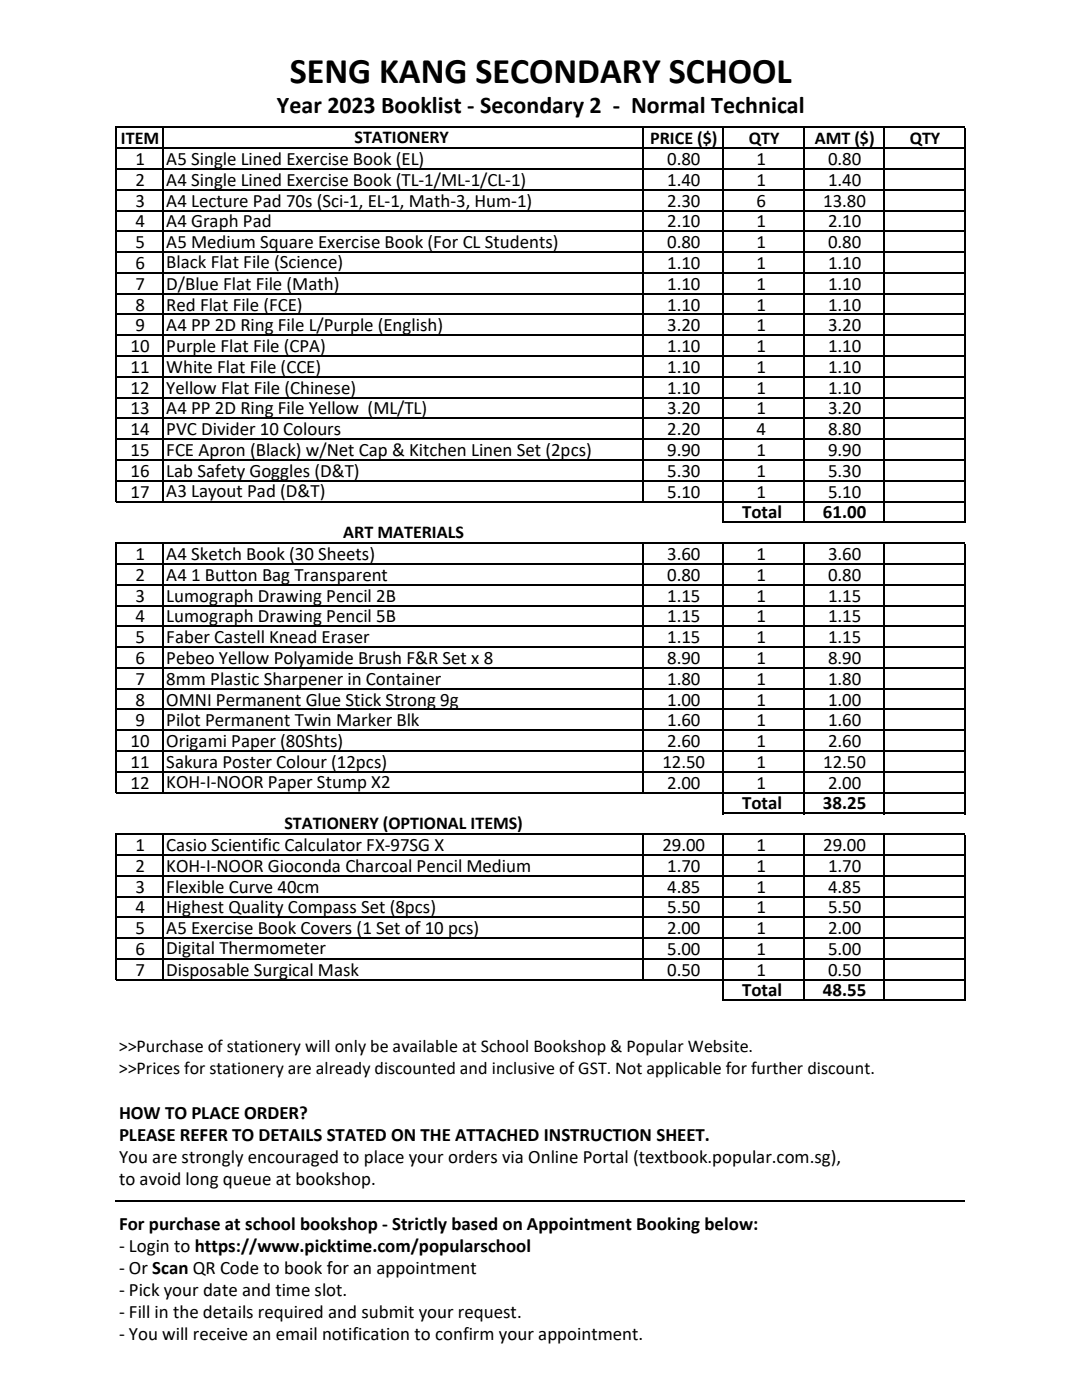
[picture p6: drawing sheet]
<svg xmlns="http://www.w3.org/2000/svg" width="216mm" height="279mm" viewBox="0 0 216 279" stroke-linecap="round" stroke-linejoin="round" font-family="sans-serif">
<defs><g id="words">
<text font-size="7.2" x="57.8" y="16.5">SENG KANG SECONDARY SCHOOL</text>
<text font-size="4.8" x="55.2" y="22.5">Year 2023 Booklist - Secondary 2 - Normal Technical</text>
<g font-size="3.8">
<text x="27" y="32.9">1</text>
<text x="33.2" y="32.9">A5 Single Lined Exercise Book (EL)</text>
<text x="133.1" y="32.9">0.80</text>
<text x="151" y="32.9">1</text>
<text x="165.2" y="32.9">0.80</text>
<text x="27" y="37.1">2</text>
<text x="27" y="41.2">3</text>
<text x="33.2" y="37.1">A4 Single Lined Exercise Book (TL-1/ML-1/CL-1)</text>
<text x="33.2" y="41.2">A4 Lecture Pad 70s (Sci-1, EL-1, Math-3, Hum-1)</text>
<text x="133.1" y="37.1">1.40</text>
<text x="133.1" y="41.2">2.30</text>
<text x="151" y="37.1">1</text>
<text x="151" y="41.2">6</text>
<text x="164.3" y="41.2">13.80</text>
<text x="165.2" y="37.1">1.40</text>
<text x="27" y="45.4">4</text>
<text x="33.2" y="45.4">A4 Graph Pad</text>
<text x="133.1" y="45.4">2.10</text>
<text x="151" y="45.4">1</text>
<text x="165.2" y="45.4">2.10</text>
<text x="27" y="49.5">5</text>
<text x="27" y="53.7">6</text>
<text x="33.2" y="49.5">A5 Medium Square Exercise Book (For CL Students)</text>
<text x="33.2" y="53.5">Black Flat File (Science)</text>
<text x="133.1" y="49.5">0.80</text>
<text x="133.1" y="53.7">1.10</text>
<text x="151" y="49.5">1</text>
<text x="151" y="53.7">1</text>
<text x="165.2" y="49.5">0.80</text>
<text x="165.2" y="53.7">1.10</text>
<text x="27" y="57.8">7</text>
<text x="33.2" y="57.8">D/Blue Flat File (Math)</text>
<text x="133.1" y="57.8">1.10</text>
<text x="151" y="57.8">1</text>
<text x="165.2" y="57.8">1.10</text>
<text x="27" y="62">8</text>
<text x="33.2" y="62">Red Flat File (FCE)</text>
<text x="133.1" y="62">1.10</text>
<text x="151" y="62">1</text>
<text x="165.2" y="62">1.10</text>
<text x="26" y="70.3">10</text>
<text x="27" y="66.1">9</text>
<text x="33.2" y="66.1">A4 PP 2D Ring File L/Purple (English)</text>
<text x="33.2" y="70.3">Purple Flat File (CPA)</text>
<text x="133.1" y="66.1">3.20</text>
<text x="133.1" y="70.3">1.10</text>
<text x="151" y="66.1">1</text>
<text x="151" y="70.3">1</text>
<text x="165.2" y="66.1">3.20</text>
<text x="165.2" y="70.3">1.10</text>
<text x="26" y="74.4">11</text>
<text x="33.2" y="74.4">White Flat File (CCE)</text>
<text x="133.1" y="74.4">1.10</text>
<text x="151" y="74.4">1</text>
<text x="165.2" y="74.4">1.10</text>
<text x="26" y="78.6">12</text>
<text x="26" y="82.7">13</text>
<text x="33.2" y="78.6">Yellow Flat File (Chinese)</text>
<text x="33.2" y="82.7">A4 PP 2D Ring File Yellow (ML/TL)</text>
<text x="133.1" y="78.6">1.10</text>
<text x="133.1" y="82.7">3.20</text>
<text x="151" y="78.6">1</text>
<text x="151" y="82.7">1</text>
<text x="165.2" y="78.6">1.10</text>
<text x="165.2" y="82.7">3.20</text>
<text x="26" y="86.9">14</text>
<text x="33.2" y="86.9">PVC Divider 10 Colours</text>
<text x="133.1" y="86.9">2.20</text>
<text x="151" y="86.9">4</text>
<text x="165.2" y="86.9">8.80</text>
<text x="26" y="91">15</text>
<text x="26" y="95.2">16</text>
<text x="33.2" y="91">FCE Apron (Black) w/Net Cap &amp; Kitchen Linen Set (2pcs)</text>
<text x="33.2" y="95.2">Lab Safety Goggles (D&amp;T)</text>
<text x="133.1" y="91">9.90</text>
<text x="133.1" y="95.2">5.30</text>
<text x="151" y="91">1</text>
<text x="151" y="95.2">1</text>
<text x="165.2" y="91">9.90</text>
<text x="165.2" y="95.2">5.30</text>
<text x="26" y="99.3">17</text>
<text x="33.2" y="99.1">A3 Layout Pad (D&amp;T)</text>
<text x="133.1" y="99.3">5.10</text>
<text x="151" y="99.3">1</text>
<text x="165.2" y="99.3">5.10</text>
<text x="148.1" y="103.5">Total</text>
<text x="164.2" y="103.5">61.00</text>
<text x="27" y="111.8">1</text>
<text x="33.2" y="111.8">A4 Sketch Book (30 Sheets)</text>
<text x="133.1" y="111.8">3.60</text>
<text x="151" y="111.8">1</text>
<text x="165.2" y="111.8">3.60</text>
<text x="27" y="115.9">2</text>
<text x="33.2" y="115.9">A4 1 Button Bag Transparent</text>
<text x="133.1" y="115.9">0.80</text>
<text x="151" y="115.9">1</text>
<text x="165.2" y="115.9">0.80</text>
<text x="27" y="120.1">3</text>
<text x="27" y="124.2">4</text>
<text x="33.2" y="120.1">Lumograph Drawing Pencil 2B</text>
<text x="33.2" y="124.2">Lumograph Drawing Pencil 5B</text>
<text x="133.1" y="120.1">1.15</text>
<text x="133.1" y="124.2">1.15</text>
<text x="151" y="120.1">1</text>
<text x="151" y="124.2">1</text>
<text x="165.2" y="120.1">1.15</text>
<text x="165.2" y="124.2">1.15</text>
<text x="27" y="128.4">5</text>
<text x="33.2" y="128.2">Faber Castell Knead Eraser</text>
<text x="133.1" y="128.4">1.15</text>
<text x="151" y="128.4">1</text>
<text x="165.2" y="128.4">1.15</text>
<text x="27" y="132.5">6</text>
<text x="27" y="136.7">7</text>
<text x="33.2" y="132.5">Pebeo Yellow Polyamide Brush F&amp;R Set x 8</text>
<text x="33.2" y="136.7">8mm Plastic Sharpener in Container</text>
<text x="133.1" y="132.5">8.90</text>
<text x="133.1" y="136.7">1.80</text>
<text x="151" y="132.5">1</text>
<text x="151" y="136.7">1</text>
<text x="165.2" y="132.5">8.90</text>
<text x="165.2" y="136.7">1.80</text>
<text x="27" y="140.8">8</text>
<text x="33.2" y="140.8">OMNI Permanent Glue Stick Strong 9g</text>
<text x="133.1" y="140.8">1.00</text>
<text x="151" y="140.8">1</text>
<text x="165.2" y="140.8">1.00</text>
<text x="26" y="149.1">10</text>
<text x="27" y="144.9">9</text>
<text x="33.2" y="144.9">Pilot Permanent Twin Marker Blk</text>
<text x="33.2" y="149.1">Origami Paper (80Shts)</text>
<text x="133.1" y="144.9">1.60</text>
<text x="133.1" y="149.1">2.60</text>
<text x="151" y="144.9">1</text>
<text x="151" y="149.1">1</text>
<text x="165.2" y="144.9">1.60</text>
<text x="165.2" y="149.1">2.60</text>
<text x="26" y="153.2">11</text>
<text x="33.2" y="153.2">Sakura Poster Colour (12pcs)</text>
<text x="132.2" y="153.2">12.50</text>
<text x="151" y="153.2">1</text>
<text x="164.3" y="153.2">12.50</text>
<text x="26" y="157.4">12</text>
<text x="33.2" y="157.3">KOH-I-NOOR Paper Stump X2</text>
<text x="133.1" y="157.4">2.00</text>
<text x="148.1" y="161.5">Total</text>
<text x="151" y="157.4">1</text>
<text x="164.2" y="161.5">38.25</text>
<text x="165.2" y="157.4">2.00</text>
<text x="27" y="169.8">1</text>
<text x="27" y="174">2</text>
<text x="33.2" y="169.8">Casio Scientific Calculator FX-97SG X</text>
<text x="33.2" y="174">KOH-I-NOOR Gioconda Charcoal Pencil Medium</text>
<text x="132.2" y="169.8">29.00</text>
<text x="133.1" y="174">1.70</text>
<text x="151" y="169.8">1</text>
<text x="151" y="174">1</text>
<text x="164.3" y="169.8">29.00</text>
<text x="165.2" y="174">1.70</text>
<text x="27" y="178.1">3</text>
<text x="33.2" y="178.1">Flexible Curve 40cm</text>
<text x="133.1" y="178.1">4.85</text>
<text x="151" y="178.1">1</text>
<text x="165.2" y="178.1">4.85</text>
<text x="27" y="182.3">4</text>
<text x="33.2" y="182.3">Highest Quality Compass Set (8pcs)</text>
<text x="133.1" y="182.3">5.50</text>
<text x="151" y="182.3">1</text>
<text x="165.2" y="182.3">5.50</text>
<text x="27" y="186.4">5</text>
<text x="27" y="190.6">6</text>
<text x="33.2" y="186.4">A5 Exercise Book Covers (1 Set of 10 pcs)</text>
<text x="33.2" y="190.5">Digital Thermometer</text>
<text x="133.1" y="186.4">2.00</text>
<text x="133.1" y="190.6">5.00</text>
<text x="151" y="186.4">1</text>
<text x="151" y="190.6">1</text>
<text x="165.2" y="186.4">2.00</text>
<text x="165.2" y="190.6">5.00</text>
<text x="27" y="194.7">7</text>
<text x="33.2" y="194.7">Disposable Surgical Mask</text>
<text x="133.1" y="194.7">0.50</text>
<text x="151" y="194.7">1</text>
<text x="165.2" y="194.7">0.50</text>
<text x="148.1" y="198.8">Total</text>
<text x="164.2" y="198.8">48.55</text>
<text x="23.7" y="223.2">HOW TO PLACE ORDER?</text>
<text x="23.7" y="227.6">PLEASE REFER TO DETAILS STATED ON THE ATTACHED INSTRUCTION SHEET.</text>
<text x="23.7" y="232">You are strongly encouraged to place your orders via Online Portal (textbook.popular.com.sg),</text>
<text x="23.7" y="236.4">to avoid long queue at bookshop.</text>
<text x="23.7" y="245.5">For purchase at school bookshop - Strictly based on Appointment Booking below:</text>
<text x="23.7" y="249.9">- Login to https://www.picktime.com/popularschool</text>
<text x="23.7" y="254.3">- Or Scan QR Code to book for an appointment</text>
<text x="23.7" y="258.7">- Pick your date and time slot.</text>
<text x="23.7" y="263.1">- Fill in the details required and submit your request.</text>
<text x="23.7" y="267.5">- You will receive an email notification to confirm your appointment.</text>
</g>
<g font-size="3.6">
<text x="24.1" y="28.7">ITEM</text>
<text x="70.7" y="28.6">STATIONERY</text>
<text x="129.8" y="28.7">PRICE ($)</text>
<text x="149.4" y="28.7">QTY</text>
<text x="162.6" y="28.7">AMT ($)</text>
<text x="181.5" y="28.7">QTY</text>
<text x="68.5" y="107.4">ART MATERIALS</text>
<text x="56.8" y="165.5">STATIONERY (OPTIONAL ITEMS)</text>
<text x="23.7" y="209.9">&gt;&gt;Purchase of stationery will only be available at School Bookshop &amp; Popular Website.</text>
<text x="23.7" y="214.3">&gt;&gt;Prices for stationery are already discounted and inclusive of GST. Not applicable for further discount.</text>
</g>
</g></defs>
<g fill="none" stroke="#000" stroke-width=".3">
<path d="M23.1 25.3v74.9M23.2 25.4h169.4M23.2 29.6h169.4M23.2 33.7h169.4M23.2 37.9h169.4M32.5 25.6v74.6M128.3 25.6v74.6M144.3 25.6v78.8M160.4 25.6v78.8M176.4 25.6v78.8M192.5 25.6v78.8M23.2 42h169.4"/>
<path d="M23.2 46.2h169.4M23.2 50.3h169.4M23.2 54.5h169.4M23.2 58.6h169.4M23.2 62.8h169.4M23.2 66.9h169.4M23.2 71.1h169.4M23.2 75.2h169.4M23.2 79.4h169.4M23.2 83.5h169.4M23.2 87.7h169.4M23.2 91.8h169.4"/>
<path d="M23.2 95.9h169.4M23.1 108.2v50.1M23.2 100.1h169.4M23.2 108.4h169.4M23.2 112.5h169.4M23.2 116.7h169.4M32.5 108.5v49.8M128.3 108.5v49.8M144.3 108.5v54M144.5 104.2h48.1M160.4 108.5v54M176.4 108.5v54"/>
<path d="M192.5 108.5v54M23.2 120.8h169.4M23.2 125h169.4M23.2 129.1h169.4M23.2 133.3h169.4M23.2 137.4h169.4M23.2 141.6h169.4M23.2 145.7h169.4M23.2 149.9h169.4M23.2 154h169.4M23.2 158.2h169.4M23.1 166.3v29.4"/>
<path d="M23.2 166.5h169.4M23.2 170.6h169.4M23.2 174.8h169.4M23.2 178.9h169.4M32.5 166.6v29.1M128.3 166.6v29.1M144.3 166.6v33M144.5 162.3h48.1M160.4 166.6v33M176.4 166.6v33M192.5 166.6v33M23.2 183.1h169.4"/>
<path d="M23.2 187.2h169.4M23.2 191.4h169.4M23.2 195.5h169.4M144.5 199.5h48.1M23.1 239.7h169.4"/>
</g>
<use href="#words"/>
</svg>
